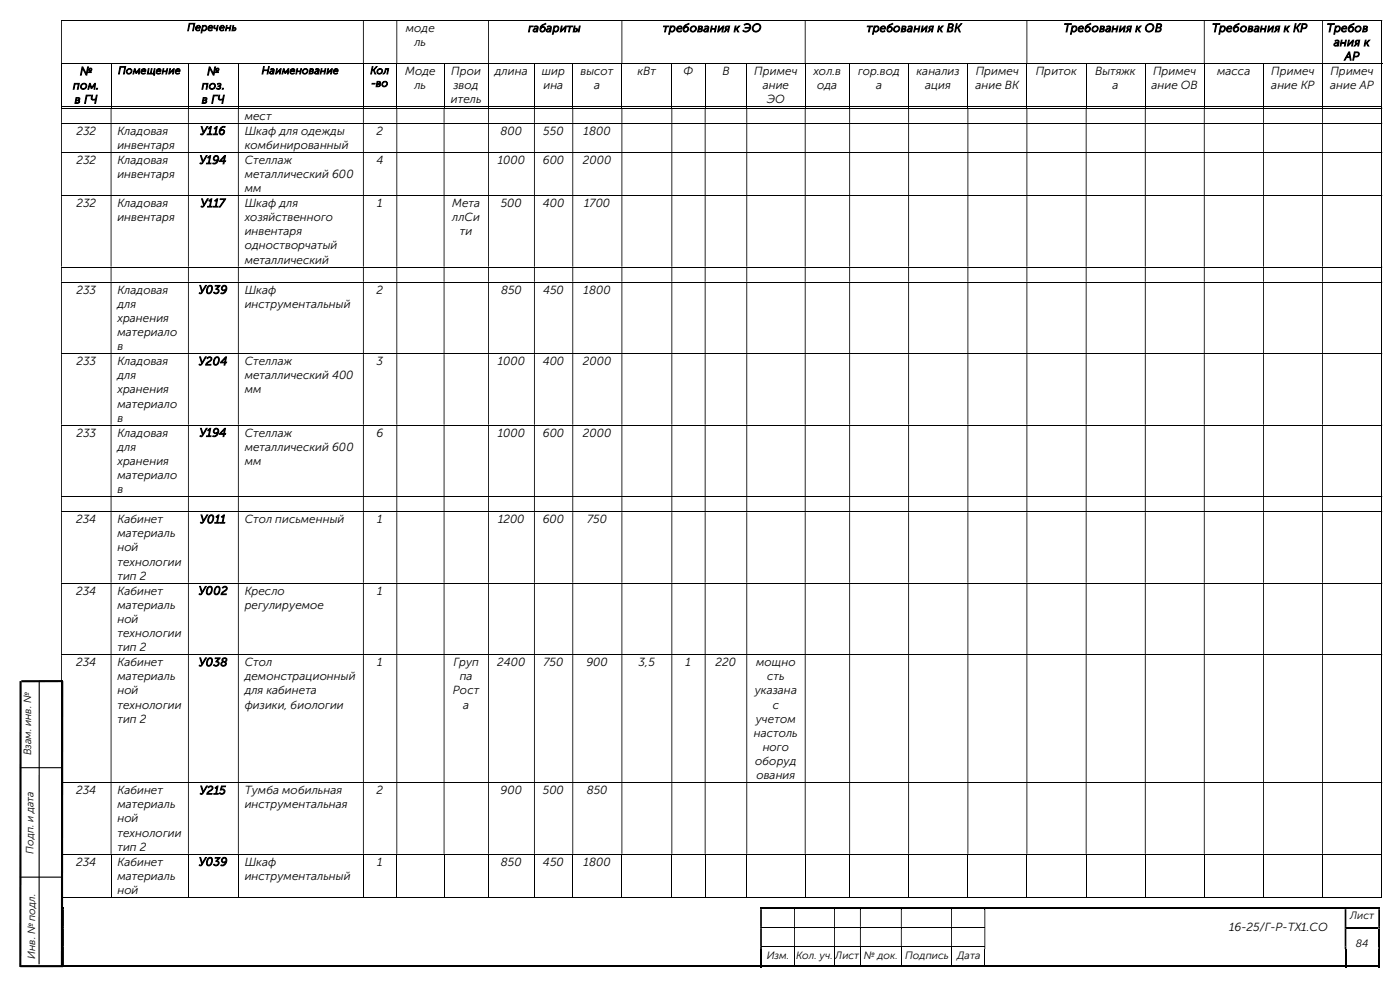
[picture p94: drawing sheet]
<svg xmlns="http://www.w3.org/2000/svg" width="420mm" height="297mm" viewBox="0 0 420 297" stroke-linecap="round" stroke-linejoin="round" font-family="sans-serif">
<defs><g id="words">
<g font-size="3.5">
<text x="121.8" y="9.6">моде</text>
<text x="158.5" y="9.6">габариты</text>
<text x="198.9" y="9.6">требования к ЭО</text>
<text x="260" y="9.6">требования к ВК</text>
<text x="319.1" y="9.6">Требования к ОВ</text>
<text x="363.6" y="9.6">Требования к КР</text>
<text x="398" y="9.6">Требов</text>
<text x="124.3" y="13.8">ль</text>
<text x="400.1" y="13.8">ания к</text>
<text x="24" y="22.5">№</text>
<text x="62.1" y="22.5">№</text>
<text x="121.5" y="22.5">Моде</text>
<text x="135.4" y="22.5">Прои</text>
<text x="148.5" y="22.5">длина</text>
<text x="162.6" y="22.5">шир</text>
<text x="174.2" y="22.5">высот</text>
<text x="191.2" y="22.5">кВт</text>
<text x="205.1" y="22.5">Ф</text>
<text x="216.7" y="22.5">В</text>
<text x="226.3" y="22.5">Примеч</text>
<text x="244" y="22.5">хол.в</text>
<text x="257.4" y="22.5">гор.вод</text>
<text x="275" y="22.5">канализ</text>
<text x="292.7" y="22.5">Примеч</text>
<text x="310.7" y="22.5">Приток</text>
<text x="328.5" y="22.5">Вытяжк</text>
<text x="345.9" y="22.5">Примеч</text>
<text x="365.1" y="22.5">масса</text>
<text x="381.4" y="22.5">Примеч</text>
<text x="399.1" y="22.5">Примеч</text>
<text x="403.4" y="18">АР</text>
<text x="21.9" y="26.8">пом.</text>
<text x="60.5" y="26.8">поз.</text>
<text x="124.3" y="26.8">ль</text>
<text x="136.1" y="26.8">звод</text>
<text x="163" y="26.8">ина</text>
<text x="178.2" y="26.8">а</text>
<text x="228.8" y="26.8">ание</text>
<text x="245.2" y="26.8">ода</text>
<text x="262.8" y="26.8">а</text>
<text x="277.5" y="26.8">ация</text>
<text x="292.7" y="26.8">ание ВК</text>
<text x="333.8" y="26.8">а</text>
<text x="345.4" y="26.8">ание ОВ</text>
<text x="381.4" y="26.8">ание КР</text>
<text x="399" y="26.8">ание АР</text>
<text x="22.4" y="31">в ГЧ</text>
<text x="60.5" y="31">в ГЧ</text>
<text x="73.4" y="35.9">мест</text>
<text x="135.3" y="31">итель</text>
<text x="230" y="31">ЭО</text>
<text x="22.9" y="40.4">232</text>
<text x="35.2" y="40.4">Кладовая</text>
<text x="60.1" y="40.4">У116</text>
<text x="73.4" y="40.4">Шкаф для одежды</text>
<text x="113" y="40.4">2</text>
<text x="150.2" y="40.4">800</text>
<text x="163" y="40.4">550</text>
<text x="175.1" y="40.4">1800</text>
<text x="35.2" y="44.6">инвентаря</text>
<text x="73.4" y="44.6">комбинированный</text>
<text x="22.9" y="49.1">232</text>
<text x="35.2" y="49.1">Кладовая</text>
<text x="35.2" y="53.3">инвентаря</text>
<text x="59.9" y="49.1">У194</text>
<text x="73.4" y="49.1">Стеллаж</text>
<text x="73.4" y="53.3">металлический 600</text>
<text x="112.9" y="49.1">4</text>
<text x="149.3" y="49.1">1000</text>
<text x="162.8" y="49.1">600</text>
<text x="174.9" y="49.1">2000</text>
<text x="73.4" y="57.6">мм</text>
<text x="22.9" y="62.1">232</text>
<text x="35.2" y="62.1">Кладовая</text>
<text x="60.2" y="62.1">У117</text>
<text x="73.4" y="62.1">Шкаф для</text>
<text x="113.2" y="62.1">1</text>
<text x="135.6" y="62.1">Мета</text>
<text x="150.2" y="62.1">500</text>
<text x="162.8" y="62.1">400</text>
<text x="175.2" y="62.1">1700</text>
<text x="35.2" y="66.3">инвентаря</text>
<text x="73.4" y="66.3">хозяйственного</text>
<text x="73.4" y="70.5">инвентаря</text>
<text x="135.7" y="66.3">ллСи</text>
<text x="138" y="70.5">ти</text>
<text x="73.4" y="74.8">одностворчатый</text>
<text x="73.4" y="79">металлический</text>
<text x="22.9" y="88">233</text>
<text x="35.2" y="88">Кладовая</text>
<text x="59.6" y="88">У039</text>
<text x="73.4" y="88">Шкаф</text>
<text x="113" y="88">2</text>
<text x="150.3" y="88">850</text>
<text x="162.9" y="88">450</text>
<text x="175.1" y="88">1800</text>
<text x="35.2" y="92.2">для</text>
<text x="73.4" y="92.2">инструментальный</text>
<text x="35.2" y="96.5">хранения</text>
<text x="35.2" y="100.7">материало</text>
<text x="35.2" y="104.9">в</text>
<text x="22.9" y="109.4">233</text>
<text x="35.2" y="109.4">Кладовая</text>
<text x="35.2" y="113.7">для</text>
<text x="59.6" y="109.4">У204</text>
<text x="73.4" y="109.4">Стеллаж</text>
<text x="73.4" y="113.7">металлический 400</text>
<text x="113" y="109.4">3</text>
<text x="149.3" y="109.4">1000</text>
<text x="162.8" y="109.4">400</text>
<text x="174.9" y="109.4">2000</text>
<text x="35.2" y="117.9">хранения</text>
<text x="73.4" y="117.9">мм</text>
<text x="35.2" y="122.1">материало</text>
<text x="22.9" y="130.9">233</text>
<text x="35.2" y="130.9">Кладовая</text>
<text x="35.2" y="126.4">в</text>
<text x="59.9" y="130.9">У194</text>
<text x="73.4" y="130.9">Стеллаж</text>
<text x="112.9" y="130.9">6</text>
<text x="149.3" y="130.9">1000</text>
<text x="162.8" y="130.9">600</text>
<text x="174.9" y="130.9">2000</text>
<text x="35.2" y="135.1">для</text>
<text x="73.4" y="135.1">металлический 600</text>
<text x="35.2" y="139.3">хранения</text>
<text x="35.2" y="143.6">материало</text>
<text x="73.4" y="139.3">мм</text>
<text x="35.2" y="147.8">в</text>
<text x="22.8" y="156.8">234</text>
<text x="35.2" y="161">материаль</text>
<text x="35.2" y="156.8">Кабинет</text>
<text x="60" y="156.8">У011</text>
<text x="73.4" y="156.8">Стол письменный</text>
<text x="113.2" y="156.8">1</text>
<text x="149.4" y="156.8">1200</text>
<text x="162.8" y="156.8">600</text>
<text x="176.1" y="156.8">750</text>
<text x="35.2" y="165.3">ной</text>
<text x="35.2" y="169.5">технологии</text>
<text x="35.2" y="173.7">тип 2</text>
<text x="22.8" y="178.2">234</text>
<text x="35.2" y="178.2">Кабинет</text>
<text x="59.6" y="178.2">У002</text>
<text x="73.4" y="178.2">Кресло</text>
<text x="113.2" y="178.2">1</text>
<text x="35.2" y="182.5">материаль</text>
<text x="73.4" y="182.5">регулируемое</text>
<text x="35.2" y="186.7">ной</text>
<text x="35.2" y="190.9">технологии</text>
<text x="35.2" y="195.2">тип 2</text>
<text x="22.8" y="199.6">234</text>
<text x="35.2" y="203.9">материаль</text>
<text x="35.2" y="199.6">Кабинет</text>
<text x="59.6" y="199.6">У038</text>
<text x="73.4" y="199.6">Стол</text>
<text x="73.4" y="203.9">демонстрационный</text>
<text x="113.2" y="199.6">1</text>
<text x="136" y="199.6">Груп</text>
<text x="137.9" y="203.9">па</text>
<text x="149.2" y="199.6">2400</text>
<text x="163" y="199.6">750</text>
<text x="175.9" y="199.6">900</text>
<text x="191.5" y="199.6">3,5</text>
<text x="205.7" y="199.6">1</text>
<text x="214.7" y="199.6">220</text>
<text x="226.8" y="199.6">мощно</text>
<text x="230.1" y="203.9">сть</text>
<text x="35.2" y="208.1">ной</text>
<text x="73.4" y="208.1">для кабинета</text>
<text x="135.9" y="208.1">Рост</text>
<text x="226.4" y="208.1">указана</text>
<text x="35.2" y="212.3">технологии</text>
<text x="73.4" y="212.3">физики, биологии</text>
<text x="138.9" y="212.3">а</text>
<text x="231.8" y="212.3">с</text>
<text x="35.2" y="216.6">тип 2</text>
<text x="226.1" y="220.8">настоль</text>
<text x="226.7" y="216.6">учетом</text>
<text x="228.8" y="225">ного</text>
<text x="226.6" y="229.3">оборуд</text>
<text x="226.9" y="233.5">ования</text>
<text x="22.8" y="238">234</text>
<text x="35.2" y="238">Кабинет</text>
<text x="59.9" y="238">У215</text>
<text x="73.4" y="238">Тумба мобильная</text>
<text x="113" y="238">2</text>
<text x="150.2" y="238">900</text>
<text x="162.8" y="238">500</text>
<text x="176" y="238">850</text>
<text x="35.2" y="242.3">материаль</text>
<text x="73.4" y="242.3">инструментальная</text>
<text x="35.2" y="246.5">ной</text>
<text x="35.2" y="250.7">технологии</text>
<text x="35.2" y="255">тип 2</text>
<text x="22.8" y="259.5">234</text>
<text x="35.2" y="263.7">материаль</text>
<text x="35.2" y="259.5">Кабинет</text>
<text x="59.6" y="259.5">У039</text>
<text x="73.4" y="259.5">Шкаф</text>
<text x="73.4" y="263.7">инструментальный</text>
<text x="113.2" y="259.5">1</text>
<text x="150.3" y="259.5">850</text>
<text x="162.9" y="259.5">450</text>
<text x="175.1" y="259.5">1800</text>
<text x="35.2" y="267.9">ной</text>
<text x="368.7" y="279">16-25/Г-Р-ТХ1.СО</text>
</g>
<g font-size="3.2">
<text x="56.2" y="9.2">Перечень</text>
<text x="35.4" y="22.2">Помещение</text>
<text x="78.5" y="22.2">Наименование</text>
<text x="111.1" y="22.2">Кол</text>
<text x="111.4" y="26">-во</text>
<text x="9.4" y="226.4" transform="rotate(-90 9.4 226.4)">Взам. инв. №</text>
<text x="10.1" y="255.9" transform="rotate(-90 10.1 255.9)">Подп. и дата</text>
<text x="405" y="275.5">Лист</text>
<text x="10.5" y="287.4" transform="rotate(-90 10.5 287.4)">Инв. № подл.</text>
<text x="230" y="287.4">Изм.</text>
<text x="238.8" y="287.4">Кол. уч.</text>
<text x="250.6" y="287.4">Лист</text>
<text x="259.2" y="287.4">№ док.</text>
<text x="271.6" y="287.4">Подпись</text>
<text x="287.1" y="287.4">Дата</text>
<text x="406.7" y="283.8">84</text>
</g>
</g></defs>
<g fill="none" stroke="#000" stroke-width=".3">
<path d="M18.3 6.1h396.1M18.3 19.1h396.4M18.5 19.2v13M33.3 19.2v13M56.5 19.2v13M71.5 19.2v13M109 19.2v13M119 19.2v13M133.2 19.2v13M146.6 19.2v13M160.3 19.2v13M171.8 19.2v13"/>
<path d="M186.6 19.2v13M201.5 19.2v13M211.5 19.2v13M224 19.2v13M241.6 19.2v13M254.9 19.2v13M272.6 19.2v13M290.4 19.2v13M308.1 19.2v13M325.8 19.2v13M343.6 19.2v13M361.3 19.2v13"/>
<path d="M379.1 19.2v13M396.7 19.2v13M414.5 6.3v12.7M414.5 19.2v13M18.3 32h14.9M18.3 32.4h396.1M18.3 37h396.1M33.4 32h23M56.6 32h14.8M71.6 32h37.3M109.1 32h9.8M119.2 32h13.9"/>
<path d="M133.3 32h13.1M146.7 32h13.5M160.4 32h11.3M172 32h14.4M186.7 32h14.7M201.7 32h9.7M211.7 32h12.2M224.2 32h17.2M241.7 32h13.1M255 32h17.5M272.7 32h17.5M290.5 32h17.4"/>
<path d="M308.2 32h17.5M326 32h17.5M343.7 32h17.4M361.4 32h17.5M379.2 32h17.4M396.9 32h17.5M414.5 32.6v4.2M414.5 37.1v8.5M18.3 45.7h396.1M18.3 58.6h396.1M414.5 45.8v12.7M414.5 58.8v21.1"/>
<path d="M18.3 80.1h396.1M18.3 84.6h396.1M414.5 80.2v4.3M414.5 84.7v21.2M18.3 106h396.1M414.5 106.1v21.2M18.3 127.4h396.1M414.5 127.6v21.1M18.3 148.8h396.1M18.3 153.4h396.1M414.5 149v4.2M414.5 153.5v21.2"/>
<path d="M18.3 174.8h396.1M414.5 174.9v21.2M18.3 196.2h396.1M414.5 196.3v38.1M18.3 234.6h396.1M414.5 234.7v21.2M18.3 256h396.1M18.5 256.2v12.9M33.3 256.2v12.9M56.5 256.2v12.9M71.5 256.2v12.9M109 256.2v12.9"/>
<path d="M119 256.2v12.9M133.2 256.2v12.9M146.6 256.2v12.9M160.3 256.2v12.9M171.8 256.2v12.9M186.6 256.2v12.9M201.5 256.2v12.9M211.5 256.2v12.9M224 256.2v12.9M241.6 256.2v12.9M254.9 256.2v12.9M272.6 256.2v12.9"/>
<path d="M290.4 256.2v12.9M308.1 256.2v12.9M325.8 256.2v12.9M343.6 256.2v12.9M361.3 256.2v12.9M379.1 256.2v12.9M396.7 256.2v12.9M414.5 256.2v12.9M18.3 269h14.9M33.4 269h23M56.6 269h14.8M71.6 269h37.3"/>
<path d="M109.1 269h9.8M119.2 269h13.9M133.3 269h13.1M146.7 269h13.5M160.4 269h11.3M172 269h14.4M186.7 269h14.7M201.7 269h9.7M211.7 269h12.2M224.2 269h17.2M228.6 277.9h9.6M238.5 277.9h11.7"/>
<path d="M241.7 269h13.1M250.5 277.9h7.5M255 269h17.5M258.2 277.9h12.1M270.5 277.9h14.8M272.7 269h17.5M285.6 277.9h9.7M290.5 269h17.4M308.2 269h17.5M326 269h17.5M343.7 269h17.4M361.4 269h17.5"/>
<path d="M379.2 269h17.4M396.9 269h17.5M228.6 283.8h9.6M238.3 284.4v5M238.5 283.8h11.7M250.4 284.4v5M250.5 283.8h7.5M258.1 284.4v5M258.2 283.8h12.1M270.4 284.4v5M270.5 283.8h14.8M285.5 284.4v5"/>
<path d="M285.6 283.8h9.7M295.4 284.4v5"/>
</g>
<g fill="#000">
<path d="M414.4 6h.3v.3h-.3zM18.3 6.3h.3v12.7h-.3zM108.9 6.3h.2v12.7h-.2zM118.9 6.3h.3v12.7h-.3zM146.4 6.3h.3v12.7h-.3zM186.4 6.3h.3v12.7h-.3zM241.4 6.3h.3v12.7h-.3zM307.9 6.3h.3v12.7h-.3zM361.1 6.3h.3v12.7h-.3zM396.6 6.3h.3v12.7h-.3z" fill-rule="evenodd"/>
<path d="M414.4 32.3h.3v.3h-.3zM18.3 32.6h.3v4.2h-.3zM33.2 32.6h.2v4.2h-.2zM56.4 32.6h.2v4.2h-.2zM71.4 32.6h.2v4.2h-.2zM108.9 32.6h.2v4.2h-.2zM118.9 32.6h.3v4.2h-.3zM133.1 32.6h.2v4.2h-.2zM146.4 32.6h.3v4.2h-.3zM160.2 32.6h.2v4.2h-.2zM171.7 32.6h.3v4.2h-.3zM186.4 32.6h.3v4.2h-.3zM201.4 32.6h.3v4.2h-.3zM211.4 32.6h.3v4.2h-.3zM223.9 32.6h.3v4.2h-.3zM241.4 32.6h.3v4.2h-.3zM254.8 32.6h.2v4.2h-.2zM272.5 32.6h.2v4.2h-.2zM290.2 32.6h.3v4.2h-.3zM307.9 32.6h.3v4.2h-.3zM325.7 32.6h.3v4.2h-.3zM343.5 32.6h.2v4.2h-.2zM361.1 32.6h.3v4.2h-.3zM378.9 32.6h.3v4.2h-.3zM396.6 32.6h.3v4.2h-.3z" fill-rule="evenodd"/>
<path d="M414.4 36.8h.3v.3h-.3zM18.3 37.1h.3v8.5h-.3zM33.2 37.1h.2v8.5h-.2zM56.4 37.1h.2v8.5h-.2zM71.4 37.1h.2v8.5h-.2zM108.9 37.1h.2v8.5h-.2zM118.9 37.1h.3v8.5h-.3zM133.1 37.1h.2v8.5h-.2zM146.4 37.1h.3v8.5h-.3zM160.2 37.1h.2v8.5h-.2zM171.7 37.1h.3v8.5h-.3zM186.4 37.1h.3v8.5h-.3zM201.4 37.1h.3v8.5h-.3zM211.4 37.1h.3v8.5h-.3zM223.9 37.1h.3v8.5h-.3zM241.4 37.1h.3v8.5h-.3zM254.8 37.1h.2v8.5h-.2zM272.5 37.1h.2v8.5h-.2zM290.2 37.1h.3v8.5h-.3zM307.9 37.1h.3v8.5h-.3zM325.7 37.1h.3v8.5h-.3zM343.5 37.1h.2v8.5h-.2zM361.1 37.1h.3v8.5h-.3zM378.9 37.1h.3v8.5h-.3zM396.6 37.1h.3v8.5h-.3z" fill-rule="evenodd"/>
<path d="M414.4 45.6h.3v.2h-.3zM18.3 45.8h.3v12.7h-.3zM33.2 45.8h.2v12.7h-.2zM56.4 45.8h.2v12.7h-.2zM71.4 45.8h.2v12.7h-.2zM108.9 45.8h.2v12.7h-.2zM118.9 45.8h.3v12.7h-.3zM133.1 45.8h.2v12.7h-.2zM146.4 45.8h.3v12.7h-.3zM160.2 45.8h.2v12.7h-.2zM171.7 45.8h.3v12.7h-.3zM186.4 45.8h.3v12.7h-.3zM201.4 45.8h.3v12.7h-.3zM211.4 45.8h.3v12.7h-.3zM223.9 45.8h.3v12.7h-.3zM241.4 45.8h.3v12.7h-.3zM254.8 45.8h.2v12.7h-.2zM272.5 45.8h.2v12.7h-.2zM290.2 45.8h.3v12.7h-.3zM307.9 45.8h.3v12.7h-.3zM325.7 45.8h.3v12.7h-.3zM343.5 45.8h.2v12.7h-.2zM361.1 45.8h.3v12.7h-.3zM378.9 45.8h.3v12.7h-.3zM396.6 45.8h.3v12.7h-.3z" fill-rule="evenodd"/>
<path d="M414.4 58.5h.3v.3h-.3zM18.3 58.8h.3v21.1h-.3zM33.2 58.8h.2v21.1h-.2zM56.4 58.8h.2v21.1h-.2zM71.4 58.8h.2v21.1h-.2zM108.9 58.8h.2v21.1h-.2zM118.9 58.8h.3v21.1h-.3zM133.1 58.8h.2v21.1h-.2zM146.4 58.8h.3v21.1h-.3zM160.2 58.8h.2v21.1h-.2zM171.7 58.8h.3v21.1h-.3zM186.4 58.8h.3v21.1h-.3zM201.4 58.8h.3v21.1h-.3zM211.4 58.8h.3v21.1h-.3zM223.9 58.8h.3v21.1h-.3zM241.4 58.8h.3v21.1h-.3zM254.8 58.8h.2v21.1h-.2zM272.5 58.8h.2v21.1h-.2zM290.2 58.8h.3v21.1h-.3zM307.9 58.8h.3v21.1h-.3zM325.7 58.8h.3v21.1h-.3zM343.5 58.8h.2v21.1h-.2zM361.1 58.8h.3v21.1h-.3zM378.9 58.8h.3v21.1h-.3zM396.6 58.8h.3v21.1h-.3z" fill-rule="evenodd"/>
<path d="M414.4 79.9h.3v.3h-.3zM18.3 80.2h.3v4.3h-.3zM33.2 80.2h.2v4.3h-.2zM56.4 80.2h.2v4.3h-.2zM71.4 80.2h.2v4.3h-.2zM108.9 80.2h.2v4.3h-.2zM118.9 80.2h.3v4.3h-.3zM133.1 80.2h.2v4.3h-.2zM146.4 80.2h.3v4.3h-.3zM160.2 80.2h.2v4.3h-.2zM171.7 80.2h.3v4.3h-.3zM186.4 80.2h.3v4.3h-.3zM201.4 80.2h.3v4.3h-.3zM211.4 80.2h.3v4.3h-.3zM223.9 80.2h.3v4.3h-.3zM241.4 80.2h.3v4.3h-.3zM254.8 80.2h.2v4.3h-.2zM272.5 80.2h.2v4.3h-.2zM290.2 80.2h.3v4.3h-.3zM307.9 80.2h.3v4.3h-.3zM325.7 80.2h.3v4.3h-.3zM343.5 80.2h.2v4.3h-.2zM361.1 80.2h.3v4.3h-.3zM378.9 80.2h.3v4.3h-.3zM396.6 80.2h.3v4.3h-.3z" fill-rule="evenodd"/>
<path d="M414.4 84.5h.3v.2h-.3zM18.3 84.7h.3v21.2h-.3zM33.2 84.7h.2v21.2h-.2zM56.4 84.7h.2v21.2h-.2zM71.4 84.7h.2v21.2h-.2zM108.9 84.7h.2v21.2h-.2zM118.9 84.7h.3v21.2h-.3zM133.1 84.7h.2v21.2h-.2zM146.4 84.7h.3v21.2h-.3zM160.2 84.7h.2v21.2h-.2zM171.7 84.7h.3v21.2h-.3zM186.4 84.7h.3v21.2h-.3zM201.4 84.7h.3v21.2h-.3zM211.4 84.7h.3v21.2h-.3zM223.9 84.7h.3v21.2h-.3zM241.4 84.7h.3v21.2h-.3zM254.8 84.7h.2v21.2h-.2zM272.5 84.7h.2v21.2h-.2zM290.2 84.7h.3v21.2h-.3zM307.9 84.7h.3v21.2h-.3zM325.7 84.7h.3v21.2h-.3zM343.5 84.7h.2v21.2h-.2zM361.1 84.7h.3v21.2h-.3zM378.9 84.7h.3v21.2h-.3zM396.6 84.7h.3v21.2h-.3z" fill-rule="evenodd"/>
<path d="M414.4 105.9h.3v.2h-.3zM18.3 106.1h.3v21.2h-.3zM33.2 106.1h.2v21.2h-.2zM56.4 106.1h.2v21.2h-.2zM71.4 106.1h.2v21.2h-.2zM108.9 106.1h.2v21.2h-.2zM118.9 106.1h.3v21.2h-.3zM133.1 106.1h.2v21.2h-.2zM146.4 106.1h.3v21.2h-.3zM160.2 106.1h.2v21.2h-.2zM171.7 106.1h.3v21.2h-.3zM186.4 106.1h.3v21.2h-.3zM201.4 106.1h.3v21.2h-.3zM211.4 106.1h.3v21.2h-.3zM223.9 106.1h.3v21.2h-.3zM241.4 106.1h.3v21.2h-.3zM254.8 106.1h.2v21.2h-.2zM272.5 106.1h.2v21.2h-.2zM290.2 106.1h.3v21.2h-.3zM307.9 106.1h.3v21.2h-.3zM325.7 106.1h.3v21.2h-.3zM343.5 106.1h.2v21.2h-.2zM361.1 106.1h.3v21.2h-.3zM378.9 106.1h.3v21.2h-.3zM396.6 106.1h.3v21.2h-.3z" fill-rule="evenodd"/>
<path d="M414.4 127.3h.3v.3h-.3zM18.3 127.6h.3v21.1h-.3zM33.2 127.6h.2v21.1h-.2zM56.4 127.6h.2v21.1h-.2zM71.4 127.6h.2v21.1h-.2zM108.9 127.6h.2v21.1h-.2zM118.9 127.6h.3v21.1h-.3zM133.1 127.6h.2v21.1h-.2zM146.4 127.6h.3v21.1h-.3zM160.2 127.6h.2v21.1h-.2zM171.7 127.6h.3v21.1h-.3zM186.4 127.6h.3v21.1h-.3zM201.4 127.6h.3v21.1h-.3zM211.4 127.6h.3v21.1h-.3zM223.9 127.6h.3v21.1h-.3zM241.4 127.6h.3v21.1h-.3zM254.8 127.6h.2v21.1h-.2zM272.5 127.6h.2v21.1h-.2zM290.2 127.6h.3v21.1h-.3zM307.9 127.6h.3v21.1h-.3zM325.7 127.6h.3v21.1h-.3zM343.5 127.6h.2v21.1h-.2zM361.1 127.6h.3v21.1h-.3zM378.9 127.6h.3v21.1h-.3zM396.6 127.6h.3v21.1h-.3z" fill-rule="evenodd"/>
<path d="M414.4 148.7h.3v.3h-.3zM18.3 149h.3v4.2h-.3zM33.2 149h.2v4.2h-.2zM56.4 149h.2v4.2h-.2zM71.4 149h.2v4.2h-.2zM108.9 149h.2v4.2h-.2zM118.9 149h.3v4.2h-.3zM133.1 149h.2v4.2h-.2zM146.4 149h.3v4.2h-.3zM160.2 149h.2v4.2h-.2zM171.7 149h.3v4.2h-.3zM186.4 149h.3v4.2h-.3zM201.4 149h.3v4.2h-.3zM211.4 149h.3v4.2h-.3zM223.9 149h.3v4.2h-.3zM241.4 149h.3v4.2h-.3zM254.8 149h.2v4.2h-.2zM272.5 149h.2v4.2h-.2zM290.2 149h.3v4.2h-.3zM307.9 149h.3v4.2h-.3zM325.7 149h.3v4.2h-.3zM343.5 149h.2v4.2h-.2zM361.1 149h.3v4.2h-.3zM378.9 149h.3v4.2h-.3zM396.6 149h.3v4.2h-.3z" fill-rule="evenodd"/>
<path d="M414.4 153.2h.3v.3h-.3zM18.3 153.5h.3v21.2h-.3zM33.2 153.5h.2v21.2h-.2zM56.4 153.5h.2v21.2h-.2zM71.4 153.5h.2v21.2h-.2zM108.9 153.5h.2v21.2h-.2zM118.9 153.5h.3v21.2h-.3zM133.1 153.5h.2v21.2h-.2zM146.4 153.5h.3v21.2h-.3zM160.2 153.5h.2v21.2h-.2zM171.7 153.5h.3v21.2h-.3zM186.4 153.5h.3v21.2h-.3zM201.4 153.5h.3v21.2h-.3zM211.4 153.5h.3v21.2h-.3zM223.9 153.5h.3v21.2h-.3zM241.4 153.5h.3v21.2h-.3zM254.8 153.5h.2v21.2h-.2zM272.5 153.5h.2v21.2h-.2zM290.2 153.5h.3v21.2h-.3zM307.9 153.5h.3v21.2h-.3zM325.7 153.5h.3v21.2h-.3zM343.5 153.5h.2v21.2h-.2zM361.1 153.5h.3v21.2h-.3zM378.9 153.5h.3v21.2h-.3zM396.6 153.5h.3v21.2h-.3z" fill-rule="evenodd"/>
<path d="M414.4 174.7h.3v.2h-.3zM18.3 174.9h.3v21.2h-.3zM33.2 174.9h.2v21.2h-.2zM56.4 174.9h.2v21.2h-.2zM71.4 174.9h.2v21.2h-.2zM108.9 174.9h.2v21.2h-.2zM118.9 174.9h.3v21.2h-.3zM133.1 174.9h.2v21.2h-.2zM146.4 174.9h.3v21.2h-.3zM160.2 174.9h.2v21.2h-.2zM171.7 174.9h.3v21.2h-.3zM186.4 174.9h.3v21.2h-.3zM201.4 174.9h.3v21.2h-.3zM211.4 174.9h.3v21.2h-.3zM223.9 174.9h.3v21.2h-.3zM241.4 174.9h.3v21.2h-.3zM254.8 174.9h.2v21.2h-.2zM272.5 174.9h.2v21.2h-.2zM290.2 174.9h.3v21.2h-.3zM307.9 174.9h.3v21.2h-.3zM325.7 174.9h.3v21.2h-.3zM343.5 174.9h.2v21.2h-.2zM361.1 174.9h.3v21.2h-.3zM378.9 174.9h.3v21.2h-.3zM396.6 174.9h.3v21.2h-.3z" fill-rule="evenodd"/>
<path d="M414.4 196.1h.3v.2h-.3zM18.3 196.3h.3v38.1h-.3zM33.2 196.3h.2v38.1h-.2zM56.4 196.3h.2v38.1h-.2zM71.4 196.3h.2v38.1h-.2zM108.9 196.3h.2v38.1h-.2zM118.9 196.3h.3v38.1h-.3zM133.1 196.3h.2v38.1h-.2zM146.4 196.3h.3v38.1h-.3zM160.2 196.3h.2v38.1h-.2zM171.7 196.3h.3v38.1h-.3zM186.4 196.3h.3v38.1h-.3zM201.4 196.3h.3v38.1h-.3zM211.4 196.3h.3v38.1h-.3zM223.9 196.3h.3v38.1h-.3zM241.4 196.3h.3v38.1h-.3zM254.8 196.3h.2v38.1h-.2zM272.5 196.3h.2v38.1h-.2zM290.2 196.3h.3v38.1h-.3zM307.9 196.3h.3v38.1h-.3zM325.7 196.3h.3v38.1h-.3zM343.5 196.3h.2v38.1h-.2zM361.1 196.3h.3v38.1h-.3zM378.9 196.3h.3v38.1h-.3zM396.6 196.3h.3v38.1h-.3z" fill-rule="evenodd"/>
<path d="M414.4 234.4h.3v.3h-.3zM18.3 234.7h.3v21.2h-.3zM33.2 234.7h.2v21.2h-.2zM56.4 234.7h.2v21.2h-.2zM71.4 234.7h.2v21.2h-.2zM108.9 234.7h.2v21.2h-.2zM118.9 234.7h.3v21.2h-.3zM133.1 234.7h.2v21.2h-.2zM146.4 234.7h.3v21.2h-.3zM160.2 234.7h.2v21.2h-.2zM171.7 234.7h.3v21.2h-.3zM186.4 234.7h.3v21.2h-.3zM201.4 234.7h.3v21.2h-.3zM211.4 234.7h.3v21.2h-.3zM223.9 234.7h.3v21.2h-.3zM241.4 234.7h.3v21.2h-.3zM254.8 234.7h.2v21.2h-.2zM272.5 234.7h.2v21.2h-.2zM290.2 234.7h.3v21.2h-.3zM307.9 234.7h.3v21.2h-.3zM325.7 234.7h.3v21.2h-.3zM343.5 234.7h.2v21.2h-.2zM361.1 234.7h.3v21.2h-.3zM378.9 234.7h.3v21.2h-.3zM396.6 234.7h.3v21.2h-.3z" fill-rule="evenodd"/>
<path d="M18.8 272.5h.4v5.3h-.4zM228 272.5h.6v5.3h-.6zM238.2 272.5h.3v5.3h-.3zM250.2 272.5h.3v5.3h-.3zM258 272.5h.2v5.3h-.2zM270.3 272.5h.2v5.3h-.2zM285.3 272.5h.3v5.3h-.3zM295.3 272.5h.3v5.3h-.3zM403.4 272.5h.5v5.3h-.5zM413.5 272.5h.5v5.3h-.5z" fill-rule="evenodd"/>
<path d="M18.8 277.8h.4v.5h-.4zM228 277.8h.6v.5h-.6z" fill-rule="evenodd"/>
<path d="M228 271.9h.6v.6h-.6z" fill-rule="evenodd"/>
<path d="M238.2 271.9h12v.6h-12z" fill-rule="evenodd"/>
<path d="M250.2 271.9h7.8v.6h-7.8z" fill-rule="evenodd"/>
<path d="M258 271.9h12.3v.6h-12.3z" fill-rule="evenodd"/>
<path d="M270.3 271.9h15v.6h-15z" fill-rule="evenodd"/>
<path d="M285.3 271.9h10v.6h-10z" fill-rule="evenodd"/>
<path d="M295.3 271.9h108.1v.6h-108.1z" fill-rule="evenodd"/>
<path d="M295.3 277.8h.3v.5h-.3zM403.4 277.8h.5v.5h-.5z" fill-rule="evenodd"/>
<path d="M403.4 271.9h.5v.6h-.5z" fill-rule="evenodd"/>
<path d="M413.5 271.9h.5v.6h-.5z" fill-rule="evenodd"/>
<path d="M413.5 277.8h.5v.5h-.5zM18.8 278.3h.4v5.3h-.4zM228 278.3h.6v5.3h-.6zM238.2 278.3h.3v5.3h-.3zM250.2 278.3h.3v5.3h-.3zM258 278.3h.2v5.3h-.2zM270.3 278.3h.2v5.3h-.2zM285.3 278.3h.3v5.3h-.3zM295.3 278.3h.3v5.3h-.3zM403.4 278.3h.5v5.3h-.5z" fill-rule="evenodd"/>
<path d="M18.8 283.6h.4v.8h-.4zM228 283.6h.6v.8h-.6z" fill-rule="evenodd"/>
<path d="M228 284.4h.6v5.5h-.6z" fill-rule="evenodd"/>
<path d="M238.2 289.4h12v.5h-12z" fill-rule="evenodd"/>
<path d="M250.2 289.4h7.8v.5h-7.8z" fill-rule="evenodd"/>
<path d="M258 289.4h12.3v.5h-12.3z" fill-rule="evenodd"/>
<path d="M270.3 289.4h15v.5h-15z" fill-rule="evenodd"/>
<path d="M285.3 289.4h10v.5h-10z" fill-rule="evenodd"/>
<path d="M295.3 283.6h.3v.8h-.3zM403.4 283.6h.5v.8h-.5zM413.5 283.6h.5v.8h-.5zM18.8 284.4h.4v5h-.4z" fill-rule="evenodd"/>
<path d="M295.3 289.4h108.1v.5h-108.1z" fill-rule="evenodd"/>
<path d="M403.4 284.4h.5v5.5h-.5z" fill-rule="evenodd"/>
<path d="M413.5 284.4h.5v5.5h-.5z" fill-rule="evenodd"/>
</g>
<g fill="#000">
<path d="M414.4 31.9h.3v.3h-.3zM414.4 255.9h.3v.3h-.3zM18.8 271.9h.4v.6h-.4zM228.6 271.9h9.6v.6h-9.6zM238.2 272.5h.3zM238.2 277.8h.3v.5h-.3zM250.2 272.5h.3zM250.2 277.8h.3v.5h-.3zM258 272.5h.2zM258 277.8h.2v.5h-.2zM270.3 272.5h.2zM270.3 277.8h.2v.5h-.2z"/>
<path d="M285.3 272.5h.3zM285.3 277.8h.3v.5h-.3zM295.3 272.5h.3zM403.9 271.9h9.6v.6h-9.6zM403.9 277.8h9.6v.5h-9.6zM413.5 278.3h.5v5.3h-.5zM414.4 268.9h.3v.2h-.3zM18.8 289.4h209.2v.5h-209.2zM228.6 289.4h9.6v.5h-9.6zM238.2 283.6h.3v.8h-.3zM250.2 283.6h.3v.8h-.3zM258 283.6h.2v.8h-.2z"/>
<path d="M270.3 283.6h.2v.8h-.2zM285.3 283.6h.3v.8h-.3zM403.9 289.4h9.6v.5h-9.6zM413.5 289.4h.5v.5h-.5z"/>
</g>
<path d="M6.2 204.1l-.1 85.7M18.7 204.1l-.1 85.7M18.9 204.1l-12.5 .1M6.1 289.6h12.8" fill="none" stroke="#000" stroke-width=".64" stroke-linecap="butt"/>
<path d="M11.8 204.1l-.1 84.9M6 230.1h12.6M6 262.9h12.4" fill="none" stroke="#000" stroke-width=".34"/>
<use href="#words"/>
</svg>
